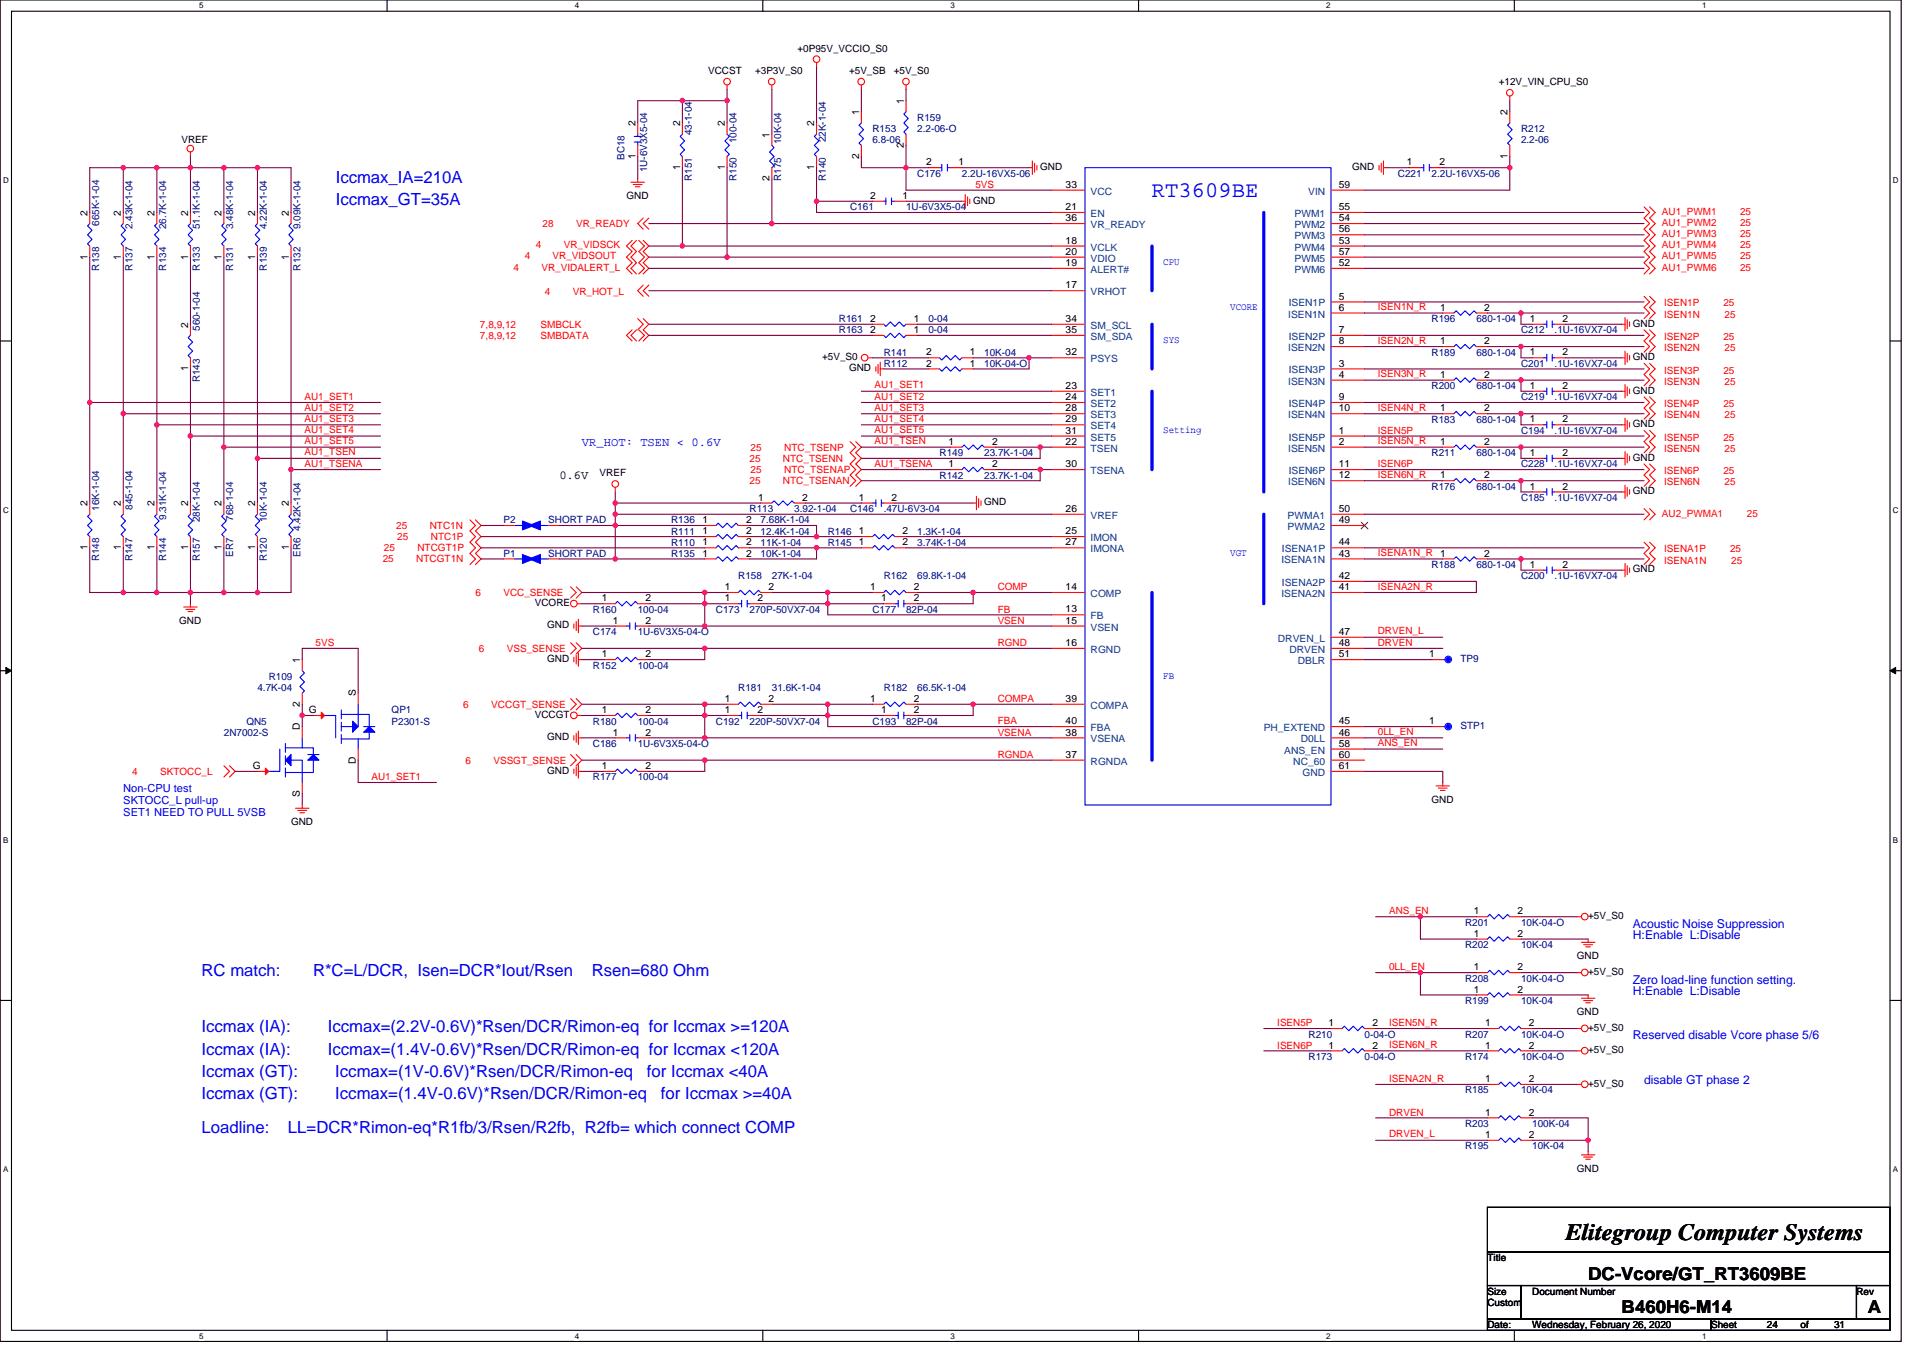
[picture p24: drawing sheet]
<svg xmlns="http://www.w3.org/2000/svg" width="297mm" height="210mm" viewBox="0 0 297 210" stroke-linecap="round" stroke-linejoin="round" font-family="sans-serif">
<defs><g id="words">
<text font-size="3.6" x="241.8" y="191.6">Elitegroup Computer Systems</text>
<text font-size="3.5" fill="#00f" x="177.9" y="30.4">RT3609BE</text>
<g font-size="2.8">
<text x="245.3" y="197.7">DC-Vcore/GT_RT3609BE</text>
<text x="250.5" y="202.9">B460H6-M14</text>
<text x="288.5" y="202.9">A</text>
</g>
<g font-size="2.6" fill="#00f">
<text x="51.9" y="28.2">Iccmax_IA=210A</text>
<text x="51.9" y="31.7">Iccmax_GT=35A</text>
<text x="31.1" y="150.9">RC match:</text>
<text x="48.4" y="150.9">R*C=L/DCR, Isen=DCR*Iout/Rsen</text>
<text x="91.4" y="150.9">Rsen=680 Ohm</text>
<text x="31.1" y="159.5">Iccmax (IA):</text>
<text x="50.7" y="159.5">Iccmax=(2.2V-0.6V)*Rsen/DCR/Rimon-eq for Iccmax &gt;=120A</text>
<text x="31.1" y="163">Iccmax (IA):</text>
<text x="31.1" y="166.4">Iccmax (GT):</text>
<text x="50.6" y="163">Iccmax=(1.4V-0.6V)*Rsen/DCR/Rimon-eq for Iccmax &lt;120A</text>
<text x="51.8" y="166.4">Iccmax=(1V-0.6V)*Rsen/DCR/Rimon-eq</text>
<text x="99.9" y="166.4">for Iccmax &lt;40A</text>
<text x="31.1" y="169.9">Iccmax (GT):</text>
<text x="51.8" y="169.9">Iccmax=(1.4V-0.6V)*Rsen/DCR/Rimon-eq</text>
<text x="102.1" y="169.9">for Iccmax &gt;=40A</text>
<text x="31.1" y="175">Loadline:</text>
<text x="44.5" y="175">LL=DCR*Rimon-eq*R1fb/3/Rsen/R2fb, R2fb= which connect COMP</text>
</g>
<g font-size="1.9" fill="#00f">
<text x="89.9" y="68.9">VR_HOT: TSEN &lt; 0.6V</text>
<text x="252.2" y="143.3">Acoustic Noise Suppression</text>
<text x="252.2" y="145.1">H:Enable L:Disable</text>
<text x="252.2" y="152">Zero load-line function setting.</text>
<text x="252.2" y="153.7">H:Enable L:Disable</text>
<text x="252.2" y="160.6">Reserved disable Vcore phase 5/6</text>
<text x="254" y="167.5">disable GT phase 2</text>
</g>
<text font-size="1.9" x="86.4" y="74.1">0.6V</text>
<g font-size="1.7" fill="#00f">
<text x="19" y="122.4">Non-CPU test</text>
<text x="19" y="124.2">SKTOCC_L pull-up</text>
<text x="19" y="126">SET1 NEED TO PULL 5VSB</text>
</g>
<g font-size="1.5">
<text x="109.4" y="11.4">VCCST</text>
<text x="116.6" y="11.4">+3P3V_S0</text>
<text x="123.2" y="8">+0P95V_VCCIO_S0</text>
<text x="131.1" y="11.4">+5V_SB</text>
<text x="138" y="11.4">+5V_S0</text>
<text x="132.7" y="17.8" transform="rotate(-90 132.7 17.8)">1</text>
<text x="139.6" y="16.1" transform="rotate(-90 139.6 16.1)">1</text>
<text x="231.5" y="13.1">+12V_VIN_CPU_S0</text>
<text x="232.9" y="17.8" transform="rotate(-90 232.9 17.8)">2</text>
<text x="28" y="22.1">VREF</text>
<text x="98.1" y="19.5" transform="rotate(-90 98.1 19.5)">2</text>
<text x="105" y="19.5" transform="rotate(-90 105 19.5)">2</text>
<text x="111.9" y="19.5" transform="rotate(-90 111.9 19.5)">2</text>
<text x="118.9" y="21.3" transform="rotate(-90 118.9 21.3)">1</text>
<text x="125.8" y="19.5" transform="rotate(-90 125.8 19.5)">2</text>
<text x="139.6" y="22.8" transform="rotate(-90 139.6 22.8)">2</text>
<text x="98.1" y="24.6" transform="rotate(-90 98.1 24.6)">1</text>
<text x="105" y="26.3" transform="rotate(-90 105 26.3)">1</text>
<text x="111.9" y="26.3" transform="rotate(-90 111.9 26.3)">1</text>
<text x="118.9" y="28" transform="rotate(-90 118.9 28)">2</text>
<text x="125.8" y="26.3" transform="rotate(-90 125.8 26.3)">1</text>
<text x="132.7" y="24.6" transform="rotate(-90 132.7 24.6)">2</text>
<text x="143" y="25.5">2</text>
<text x="148.1" y="25.5">1</text>
<text x="160.7" y="26.3">GND</text>
<text x="164.6" y="29">33</text>
<text x="206.8" y="29">59</text>
<text x="208.9" y="26.3">GND</text>
<text x="217.3" y="25.5">1</text>
<text x="222.3" y="25.5">2</text>
<text x="232.9" y="24.6" transform="rotate(-90 232.9 24.6)">1</text>
<text x="13.5" y="33.3" transform="rotate(-90 13.5 33.3)">2</text>
<text x="18.7" y="33.3" transform="rotate(-90 18.7 33.3)">2</text>
<text x="23.9" y="33.3" transform="rotate(-90 23.9 33.3)">2</text>
<text x="29.1" y="33.3" transform="rotate(-90 29.1 33.3)">2</text>
<text x="34.2" y="33.3" transform="rotate(-90 34.2 33.3)">2</text>
<text x="39.4" y="33.3" transform="rotate(-90 39.4 33.3)">2</text>
<text x="44.6" y="33.3" transform="rotate(-90 44.6 33.3)">2</text>
<text x="96.8" y="30.8">GND</text>
<text x="134.4" y="30.7">2</text>
<text x="139.4" y="30.7">1</text>
<text x="150.3" y="31.5">GND</text>
<text x="164.6" y="34.2">36</text>
<text x="164.6" y="32.5">21</text>
<text x="206.8" y="34.2">54</text>
<text x="206.8" y="35.9">56</text>
<text x="206.8" y="32.5">55</text>
<text x="13.5" y="40.1" transform="rotate(-90 13.5 40.1)">1</text>
<text x="18.7" y="40.1" transform="rotate(-90 18.7 40.1)">1</text>
<text x="23.9" y="40.1" transform="rotate(-90 23.9 40.1)">1</text>
<text x="29.1" y="40.1" transform="rotate(-90 29.1 40.1)">1</text>
<text x="34.2" y="40.1" transform="rotate(-90 34.2 40.1)">1</text>
<text x="39.4" y="40.1" transform="rotate(-90 39.4 40.1)">1</text>
<text x="44.6" y="40.1" transform="rotate(-90 44.6 40.1)">1</text>
<text x="164.6" y="37.7">18</text>
<text x="164.6" y="41.1">19</text>
<text x="164.6" y="39.4">20</text>
<text x="206.8" y="37.7">53</text>
<text x="206.8" y="39.4">57</text>
<text x="206.8" y="41.1">52</text>
<text x="164.6" y="44.6">17</text>
<text x="206.8" y="46.3">5</text>
<text x="29.1" y="50.6" transform="rotate(-90 29.1 50.6)">2</text>
<text x="134.4" y="51.5">2</text>
<text x="134.4" y="49.7">2</text>
<text x="141.2" y="51.5">1</text>
<text x="141.2" y="49.7">1</text>
<text x="164.6" y="51.5">35</text>
<text x="164.6" y="49.7">34</text>
<text x="206.8" y="51.5">7</text>
<text x="206.8" y="53.2">8</text>
<text x="206.8" y="48">6</text>
<text x="222.5" y="53.2">1</text>
<text x="222.5" y="48">1</text>
<text x="229.3" y="53.2">2</text>
<text x="229.3" y="48">2</text>
<text x="236.3" y="49.7">1</text>
<text x="241.3" y="49.7">2</text>
<text x="252.2" y="50.5">GND</text>
<text x="29.1" y="57.4" transform="rotate(-90 29.1 57.4)">1</text>
<text x="127" y="55.6">+5V_S0</text>
<text x="131.1" y="57.4">GND</text>
<text x="143" y="54.9">2</text>
<text x="143" y="56.6">2</text>
<text x="149.8" y="54.9">1</text>
<text x="149.8" y="56.6">1</text>
<text x="164.6" y="54.9">32</text>
<text x="206.8" y="56.6">3</text>
<text x="206.8" y="58.4">4</text>
<text x="222.5" y="58.4">1</text>
<text x="229.3" y="58.4">2</text>
<text x="236.3" y="54.9">1</text>
<text x="241.3" y="54.9">2</text>
<text x="252.2" y="55.6">GND</text>
<text x="164.6" y="61.8">24</text>
<text x="164.6" y="60.1">23</text>
<text x="164.6" y="65.3">29</text>
<text x="164.6" y="63.6">28</text>
<text x="206.8" y="61.8">9</text>
<text x="206.8" y="63.6">10</text>
<text x="222.5" y="63.6">1</text>
<text x="229.3" y="63.6">2</text>
<text x="236.3" y="65.3">1</text>
<text x="236.3" y="60.1">1</text>
<text x="241.3" y="65.3">2</text>
<text x="241.3" y="60.1">2</text>
<text x="252.2" y="60.8">GND</text>
<text x="252.2" y="66">GND</text>
<text x="146.5" y="68.7">1</text>
<text x="153.2" y="68.7">2</text>
<text x="164.6" y="67">31</text>
<text x="164.6" y="68.7">22</text>
<text x="206.8" y="67">1</text>
<text x="206.8" y="68.7">2</text>
<text x="222.5" y="68.7">1</text>
<text x="229.3" y="68.7">2</text>
<text x="236.3" y="70.5">1</text>
<text x="241.3" y="70.5">2</text>
<text x="252.2" y="71.2">GND</text>
<text x="92.6" y="73.6">VREF</text>
<text x="117.1" y="77.4">1</text>
<text x="123.9" y="77.4">2</text>
<text x="132.7" y="77.4">1</text>
<text x="137.7" y="77.4">2</text>
<text x="146.5" y="72.2">1</text>
<text x="153.2" y="72.2">2</text>
<text x="164.6" y="72.2">30</text>
<text x="206.8" y="72.2">11</text>
<text x="206.8" y="73.9">12</text>
<text x="222.5" y="73.9">1</text>
<text x="229.3" y="73.9">2</text>
<text x="236.3" y="75.6">1</text>
<text x="241.3" y="75.6">2</text>
<text x="252.2" y="76.4">GND</text>
<text x="13.5" y="78.3" transform="rotate(-90 13.5 78.3)">2</text>
<text x="18.7" y="78.3" transform="rotate(-90 18.7 78.3)">2</text>
<text x="23.9" y="78.3" transform="rotate(-90 23.9 78.3)">2</text>
<text x="29.1" y="78.3" transform="rotate(-90 29.1 78.3)">2</text>
<text x="34.2" y="78.3" transform="rotate(-90 34.2 78.3)">2</text>
<text x="39.4" y="78.3" transform="rotate(-90 39.4 78.3)">2</text>
<text x="44.6" y="78.3" transform="rotate(-90 44.6 78.3)">2</text>
<text x="108.5" y="82.5">1</text>
<text x="108.5" y="80.8">1</text>
<text x="115.2" y="82.5">2</text>
<text x="115.2" y="80.8">2</text>
<text x="132.7" y="82.5">1</text>
<text x="139.4" y="82.5">2</text>
<text x="152" y="78.1">GND</text>
<text x="164.6" y="82.5">25</text>
<text x="164.6" y="79.1">26</text>
<text x="206.8" y="80.8">49</text>
<text x="206.8" y="79.1">50</text>
<text x="13.5" y="85" transform="rotate(-90 13.5 85)">1</text>
<text x="18.7" y="85" transform="rotate(-90 18.7 85)">1</text>
<text x="23.9" y="85" transform="rotate(-90 23.9 85)">1</text>
<text x="29.1" y="85" transform="rotate(-90 29.1 85)">1</text>
<text x="34.2" y="85" transform="rotate(-90 34.2 85)">1</text>
<text x="39.4" y="85" transform="rotate(-90 39.4 85)">1</text>
<text x="44.6" y="85" transform="rotate(-90 44.6 85)">1</text>
<text x="108.5" y="86">1</text>
<text x="108.5" y="84.3">1</text>
<text x="115.2" y="86">2</text>
<text x="115.2" y="84.3">2</text>
<text x="132.7" y="84.3">1</text>
<text x="139.4" y="84.3">2</text>
<text x="164.6" y="84.3">27</text>
<text x="206.8" y="84.3">44</text>
<text x="206.8" y="89.5">42</text>
<text x="206.8" y="86">43</text>
<text x="222.5" y="86">1</text>
<text x="229.3" y="86">2</text>
<text x="236.3" y="87.7">1</text>
<text x="241.3" y="87.7">2</text>
<text x="252.2" y="88.5">GND</text>
<text x="82.6" y="93.6">VCORE</text>
<text x="92.9" y="92.9">1</text>
<text x="99.7" y="92.9">2</text>
<text x="111.9" y="91.2">1</text>
<text x="111.9" y="92.9">1</text>
<text x="117" y="92.9">2</text>
<text x="118.7" y="91.2">2</text>
<text x="134.4" y="91.2">1</text>
<text x="136.1" y="92.9">1</text>
<text x="141.2" y="92.9">2</text>
<text x="141.2" y="91.2">2</text>
<text x="164.6" y="91.2">14</text>
<text x="164.6" y="94.6">13</text>
<text x="206.8" y="91.2">41</text>
<text x="27.7" y="96.4">GND</text>
<text x="84.5" y="97.1">GND</text>
<text x="92.9" y="101.6">1</text>
<text x="94.7" y="96.4">1</text>
<text x="99.7" y="96.4">2</text>
<text x="99.7" y="101.6">2</text>
<text x="164.6" y="96.4">15</text>
<text x="164.6" y="99.8">16</text>
<text x="206.8" y="99.8">48</text>
<text x="206.8" y="101.6">51</text>
<text x="206.8" y="98.1">47</text>
<text x="220.8" y="101.6">1</text>
<text x="46.3" y="102.4" transform="rotate(-90 46.3 102.4)">1</text>
<text x="55" y="107.6" transform="rotate(-90 55 107.6)">S</text>
<text x="84.5" y="102.3">GND</text>
<text x="46.3" y="112.8" transform="rotate(-90 46.3 112.8)">D</text>
<text x="46.3" y="109.2" transform="rotate(-90 46.3 109.2)">2</text>
<text x="47.7" y="110.2">G</text>
<text x="82.6" y="110.9">VCCGT</text>
<text x="92.9" y="110.2">1</text>
<text x="94.7" y="113.6">1</text>
<text x="99.7" y="110.2">2</text>
<text x="99.7" y="113.6">2</text>
<text x="111.9" y="108.5">1</text>
<text x="111.9" y="110.2">1</text>
<text x="117" y="110.2">2</text>
<text x="118.7" y="108.5">2</text>
<text x="134.4" y="108.5">1</text>
<text x="136.1" y="110.2">1</text>
<text x="141.2" y="108.5">2</text>
<text x="141.2" y="110.2">2</text>
<text x="164.6" y="108.5">39</text>
<text x="164.6" y="111.9">40</text>
<text x="164.6" y="113.6">38</text>
<text x="206.8" y="111.9">45</text>
<text x="206.8" y="113.6">46</text>
<text x="220.8" y="111.9">1</text>
<text x="39.1" y="118.8">G</text>
<text x="55" y="118.1" transform="rotate(-90 55 118.1)">D</text>
<text x="84.5" y="114.4">GND</text>
<text x="84.5" y="119.5">GND</text>
<text x="92.9" y="118.8">1</text>
<text x="99.7" y="118.8">2</text>
<text x="164.6" y="117.1">37</text>
<text x="206.8" y="118.8">61</text>
<text x="206.8" y="117.1">60</text>
<text x="206.8" y="115.4">58</text>
<text x="46.3" y="123.2" transform="rotate(-90 46.3 123.2)">S</text>
<text x="221.1" y="124">GND</text>
<text x="45" y="127.5">GND</text>
<text x="227.7" y="141.3">1</text>
<text x="234.4" y="141.3">2</text>
<text x="245.3" y="142">+5V_S0</text>
<text x="227.7" y="144.7">1</text>
<text x="227.7" y="149.9">1</text>
<text x="234.4" y="144.7">2</text>
<text x="234.4" y="149.9">2</text>
<text x="243.6" y="148.2">GND</text>
<text x="227.7" y="153.4">1</text>
<text x="234.4" y="153.4">2</text>
<text x="245.3" y="150.6">+5V_S0</text>
<text x="205.2" y="158.6">1</text>
<text x="212" y="158.6">2</text>
<text x="229.4" y="158.6">1</text>
<text x="236.2" y="158.6">2</text>
<text x="243.6" y="156.8">GND</text>
<text x="245.3" y="159.3">+5V_S0</text>
<text x="205.2" y="162">1</text>
<text x="212" y="162">2</text>
<text x="229.4" y="162">1</text>
<text x="229.4" y="167.2">1</text>
<text x="236.2" y="162">2</text>
<text x="236.2" y="167.2">2</text>
<text x="245.3" y="162.7">+5V_S0</text>
<text x="245.3" y="167.9">+5V_S0</text>
<text x="229.4" y="172.4">1</text>
<text x="236.2" y="172.4">2</text>
<text x="229.4" y="175.8">1</text>
<text x="236.2" y="175.8">2</text>
<text x="243.6" y="181">GND</text>
<text x="229.8" y="194.9">Title</text>
<text x="229.8" y="200">Size</text>
<text x="229.8" y="201.8">Custom</text>
<text x="236.7" y="200">Document Number</text>
<text x="286.8" y="200">Rev</text>
<text x="229.8" y="205.2">Date:</text>
<text x="236.7" y="205.2">Wednesday, February 26, 2020</text>
<text x="264.3" y="205.2">Sheet</text>
<text x="272.9" y="205.2">24</text>
<text x="278.1" y="205.2">of</text>
<text x="283.3" y="205.2">31</text>
</g>
<g font-size="1.5" fill="#000080">
<text x="106.8" y="20.9" transform="rotate(-90 106.8 20.9)">43-1-04</text>
<text x="113.7" y="22.1" transform="rotate(-90 113.7 22.1)">100-04</text>
<text x="120.7" y="22.3" transform="rotate(-90 120.7 22.3)">10K-04</text>
<text x="127.6" y="21.9" transform="rotate(-90 127.6 21.9)">22K-1-04</text>
<text x="134.8" y="20.4">R153</text>
<text x="134.8" y="22.1">6.8-06</text>
<text x="141.7" y="18.7">R159</text>
<text x="141.7" y="20.4">2.2-06-O</text>
<text x="234.9" y="20.4">R212</text>
<text x="234.9" y="22.1">2.2-06</text>
<text x="96.5" y="24.7" transform="rotate(-90 96.5 24.7)">BC18</text>
<text x="99.9" y="26.6" transform="rotate(-90 99.9 26.6)">1U-6V3X5-04</text>
<text x="106.8" y="28" transform="rotate(-90 106.8 28)">R151</text>
<text x="113.7" y="28" transform="rotate(-90 113.7 28)">R150</text>
<text x="120.7" y="28" transform="rotate(-90 120.7 28)">R175</text>
<text x="127.6" y="28" transform="rotate(-90 127.6 28)">R140</text>
<text x="141.7" y="27.3">C176</text>
<text x="148.6" y="27.3">2.2U-16VX5-06</text>
<text x="215.9" y="27.3">C221</text>
<text x="221.1" y="27.3">2.2U-16VX5-06</text>
<text x="15.3" y="34.9" transform="rotate(-90 15.3 34.9)">665K-1-04</text>
<text x="20.5" y="35.4" transform="rotate(-90 20.5 35.4)">2.43K-1-04</text>
<text x="25.7" y="35.4" transform="rotate(-90 25.7 35.4)">26.7K-1-04</text>
<text x="30.9" y="35.4" transform="rotate(-90 30.9 35.4)">51.1K-1-04</text>
<text x="36" y="35.4" transform="rotate(-90 36 35.4)">3.48K-1-04</text>
<text x="41.2" y="35.4" transform="rotate(-90 41.2 35.4)">4.22K-1-04</text>
<text x="46.4" y="35.4" transform="rotate(-90 46.4 35.4)">9.09K-1-04</text>
<text x="131.3" y="32.5">C161</text>
<text x="139.9" y="32.5">1U-6V3X5-04</text>
<text x="15.3" y="41.8" transform="rotate(-90 15.3 41.8)">R138</text>
<text x="20.5" y="41.8" transform="rotate(-90 20.5 41.8)">R137</text>
<text x="25.7" y="41.8" transform="rotate(-90 25.7 41.8)">R134</text>
<text x="30.9" y="41.8" transform="rotate(-90 30.9 41.8)">R133</text>
<text x="36" y="41.8" transform="rotate(-90 36 41.8)">R131</text>
<text x="41.2" y="41.8" transform="rotate(-90 41.2 41.8)">R139</text>
<text x="46.4" y="41.8" transform="rotate(-90 46.4 41.8)">R132</text>
<text x="30.9" y="51.1" transform="rotate(-90 30.9 51.1)">560-1-04</text>
<text x="129.6" y="51.5">R163</text>
<text x="129.6" y="49.8">R161</text>
<text x="143.4" y="51.5">0-04</text>
<text x="143.4" y="49.8">0-04</text>
<text x="221.1" y="49.8">R196</text>
<text x="228" y="49.8">680-1-04</text>
<text x="234.9" y="51.5">C212</text>
<text x="240.1" y="51.5">.1U-16VX7-04</text>
<text x="30.9" y="59.1" transform="rotate(-90 30.9 59.1)">R143</text>
<text x="136.5" y="54.9">R141</text>
<text x="136.5" y="56.7">R112</text>
<text x="152" y="54.9">10K-04</text>
<text x="152" y="56.7">10K-04-O</text>
<text x="221.1" y="54.9">R189</text>
<text x="228" y="54.9">680-1-04</text>
<text x="234.9" y="56.7">C201</text>
<text x="240.1" y="56.7">.1U-16VX7-04</text>
<text x="221.1" y="65.3">R183</text>
<text x="221.1" y="60.1">R200</text>
<text x="228" y="65.3">680-1-04</text>
<text x="228" y="60.1">680-1-04</text>
<text x="234.9" y="61.8">C219</text>
<text x="240.1" y="61.8">.1U-16VX7-04</text>
<text x="145.1" y="70.5">R149</text>
<text x="152" y="70.5">23.7K-1-04</text>
<text x="221.1" y="70.5">R211</text>
<text x="228" y="70.5">680-1-04</text>
<text x="234.9" y="67">C194</text>
<text x="240.1" y="67">.1U-16VX7-04</text>
<text x="145.1" y="74">R142</text>
<text x="152" y="74">23.7K-1-04</text>
<text x="221.1" y="75.7">R176</text>
<text x="228" y="75.7">680-1-04</text>
<text x="234.9" y="77.4">C185</text>
<text x="234.9" y="72.2">C228</text>
<text x="240.1" y="77.4">.1U-16VX7-04</text>
<text x="240.1" y="72.2">.1U-16VX7-04</text>
<text x="15.3" y="79" transform="rotate(-90 15.3 79)">16K-1-04</text>
<text x="20.5" y="78.8" transform="rotate(-90 20.5 78.8)">845-1-04</text>
<text x="25.7" y="80.3" transform="rotate(-90 25.7 80.3)">9.31K-1-04</text>
<text x="30.9" y="80.7" transform="rotate(-90 30.9 80.7)">28K-1-04</text>
<text x="36" y="80.5" transform="rotate(-90 36 80.5)">768-1-04</text>
<text x="41.2" y="80.7" transform="rotate(-90 41.2 80.7)">10K-1-04</text>
<text x="77.8" y="80.9">P2</text>
<text x="84.7" y="80.9">SHORT PAD</text>
<text x="103.7" y="82.6">R111</text>
<text x="103.7" y="80.9">R136</text>
<text x="115.8" y="79.1">R113</text>
<text x="117.5" y="82.6">12.4K-1-04</text>
<text x="117.5" y="80.9">7.68K-1-04</text>
<text x="122.7" y="79.1">3.92-1-04</text>
<text x="127.9" y="82.6">R146</text>
<text x="131.3" y="79.1">C146</text>
<text x="136.5" y="79.1">.47U-6V3-04</text>
<text x="141.7" y="82.6">1.3K-1-04</text>
<text x="15.3" y="86.7" transform="rotate(-90 15.3 86.7)">R148</text>
<text x="20.5" y="86.7" transform="rotate(-90 20.5 86.7)">R147</text>
<text x="25.7" y="86.7" transform="rotate(-90 25.7 86.7)">R144</text>
<text x="30.9" y="86.7" transform="rotate(-90 30.9 86.7)">R157</text>
<text x="36" y="86" transform="rotate(-90 36 86)">ER7</text>
<text x="41.2" y="86.7" transform="rotate(-90 41.2 86.7)">R120</text>
<text x="46.4" y="86" transform="rotate(-90 46.4 86)">ER6 4.42K-1-04</text>
<text x="77.8" y="86">P1</text>
<text x="84.7" y="86">SHORT PAD</text>
<text x="103.7" y="86">R135</text>
<text x="103.7" y="84.3">R110</text>
<text x="114" y="89.5">R158</text>
<text x="117.5" y="86">10K-1-04</text>
<text x="117.5" y="84.3">11K-1-04</text>
<text x="119.2" y="89.5">27K-1-04</text>
<text x="127.9" y="84.3">R145</text>
<text x="136.5" y="89.5">R162</text>
<text x="141.7" y="84.3">3.74K-1-04</text>
<text x="141.7" y="89.5">69.8K-1-04</text>
<text x="221.1" y="87.8">R188</text>
<text x="228" y="87.8">680-1-04</text>
<text x="234.9" y="89.5">C200</text>
<text x="240.1" y="89.5">.1U-16VX7-04</text>
<text x="91.6" y="94.7">R160</text>
<text x="98.5" y="94.7">100-04</text>
<text x="110.6" y="94.7">C173</text>
<text x="115.8" y="94.7">270P-50VX7-04</text>
<text x="134.8" y="94.7">C177</text>
<text x="139.9" y="94.7">82P-04</text>
<text x="91.6" y="98.1">C174</text>
<text x="98.5" y="98.1">1U-6V3X5-04-O</text>
<text x="39.8" y="106.8">4.7K-04</text>
<text x="41.5" y="105">R109</text>
<text x="91.6" y="103.3">R152</text>
<text x="98.5" y="103.3">100-04</text>
<text x="114" y="106.8">R181</text>
<text x="119.2" y="106.8">31.6K-1-04</text>
<text x="136.5" y="106.8">R182</text>
<text x="141.7" y="106.8">66.5K-1-04</text>
<text x="225.6" y="102.3">TP9</text>
<text x="34.6" y="113.7">2N7002-S</text>
<text x="38.1" y="112">QN5</text>
<text x="60.5" y="110.2">QP1</text>
<text x="60.5" y="112">P2301-S</text>
<text x="91.6" y="112">R180</text>
<text x="98.5" y="112">100-04</text>
<text x="110.6" y="112">C192</text>
<text x="115.8" y="112">220P-50VX7-04</text>
<text x="134.8" y="112">C193</text>
<text x="139.9" y="112">82P-04</text>
<text x="225.6" y="112.6">STP1</text>
<text x="91.6" y="115.4">C186</text>
<text x="98.5" y="115.4">1U-6V3X5-04-O</text>
<text x="91.6" y="120.6">R177</text>
<text x="98.5" y="120.6">100-04</text>
<text x="226.3" y="143">R201</text>
<text x="234.9" y="143">10K-04-O</text>
<text x="226.3" y="146.5">R202</text>
<text x="234.9" y="146.5">10K-04</text>
<text x="226.3" y="151.7">R208</text>
<text x="226.3" y="155.1">R199</text>
<text x="234.9" y="151.7">10K-04-O</text>
<text x="234.9" y="155.1">10K-04</text>
<text x="202.1" y="160.3">R210</text>
<text x="210.8" y="160.3">0-04-O</text>
<text x="226.3" y="160.3">R207</text>
<text x="234.9" y="160.3">10K-04-O</text>
<text x="202.1" y="163.8">R173</text>
<text x="210.8" y="163.8">0-04-O</text>
<text x="226.3" y="163.8">R174</text>
<text x="234.9" y="163.8">10K-04-O</text>
<text x="226.3" y="169">R185</text>
<text x="234.9" y="169">10K-04</text>
<text x="226.3" y="177.6">R195</text>
<text x="226.3" y="174.1">R203</text>
<text x="236.7" y="177.6">10K-04</text>
<text x="236.7" y="174.1">100K-04</text>
</g>
<g font-size="1.5" fill="#f00">
<text x="150.7" y="29">5VS</text>
<text x="83.8" y="35.1">28</text>
<text x="89" y="35.1">VR_READY</text>
<text x="256.7" y="33.2">AU1_PWM1</text>
<text x="256.7" y="34.9">AU1_PWM2</text>
<text x="268.8" y="33.2">25</text>
<text x="268.8" y="34.9">25</text>
<text x="79.3" y="41.8">4</text>
<text x="81" y="40.1">4</text>
<text x="82.8" y="38.4">4</text>
<text x="83.6" y="41.8">VR_VIDALERT_L</text>
<text x="85.4" y="40.1">VR_VIDSOUT</text>
<text x="87.1" y="38.4">VR_VIDSCK</text>
<text x="256.7" y="38.4">AU1_PWM4</text>
<text x="256.7" y="36.6">AU1_PWM3</text>
<text x="256.7" y="40.1">AU1_PWM5</text>
<text x="256.7" y="41.8">AU1_PWM6</text>
<text x="268.8" y="38.4">25</text>
<text x="268.8" y="36.6">25</text>
<text x="268.8" y="40.1">25</text>
<text x="268.8" y="41.8">25</text>
<text x="84.2" y="45.6">4</text>
<text x="88.5" y="45.6">VR_HOT_L</text>
<text x="212.8" y="47.9">ISEN1N_R</text>
<text x="257" y="47.3">ISEN1P</text>
<text x="266.2" y="47.3">25</text>
<text x="74.1" y="52.4">7,8,9,12</text>
<text x="74.1" y="50.6">7,8,9,12</text>
<text x="83.5" y="52.4">SMBDATA</text>
<text x="83.5" y="50.6">SMBCLK</text>
<text x="212.8" y="53.1">ISEN2N_R</text>
<text x="257" y="49.1">ISEN1N</text>
<text x="257" y="52.5">ISEN2P</text>
<text x="266.2" y="52.5">25</text>
<text x="266.4" y="49.1">25</text>
<text x="212.8" y="58.3">ISEN3N_R</text>
<text x="257" y="54.3">ISEN2N</text>
<text x="257" y="57.7">ISEN3P</text>
<text x="257" y="59.4">ISEN3N</text>
<text x="266.2" y="57.7">25</text>
<text x="266.4" y="54.3">25</text>
<text x="266.4" y="59.4">25</text>
<text x="47" y="61.7">AU1_SET1</text>
<text x="47" y="63.5">AU1_SET2</text>
<text x="47" y="65.2">AU1_SET3</text>
<text x="135.1" y="61.7">AU1_SET2</text>
<text x="135.1" y="63.5">AU1_SET3</text>
<text x="135.1" y="65.2">AU1_SET4</text>
<text x="135.1" y="60">AU1_SET1</text>
<text x="212.8" y="63.5">ISEN4N_R</text>
<text x="257" y="62.9">ISEN4P</text>
<text x="257" y="64.6">ISEN4N</text>
<text x="266.2" y="62.9">25</text>
<text x="266.4" y="64.6">25</text>
<text x="47" y="66.9">AU1_SET4</text>
<text x="47" y="68.6">AU1_SET5</text>
<text x="47" y="70.4">AU1_TSEN</text>
<text x="115.8" y="71.4">25</text>
<text x="115.9" y="69.6">25</text>
<text x="120.9" y="71.4">NTC_TSENN</text>
<text x="121.1" y="69.6">NTC_TSENP</text>
<text x="135.1" y="66.9">AU1_SET5</text>
<text x="135.1" y="68.6">AU1_TSEN</text>
<text x="212.8" y="67">ISEN5P</text>
<text x="212.8" y="68.6">ISEN5N_R</text>
<text x="257" y="68.1">ISEN5P</text>
<text x="257" y="69.8">ISEN5N</text>
<text x="266.2" y="68.1">25</text>
<text x="266.4" y="69.8">25</text>
<text x="47" y="72.1">AU1_TSENA</text>
<text x="115.8" y="74.8">25</text>
<text x="115.9" y="73.1">25</text>
<text x="120.9" y="74.8">NTC_TSENAN</text>
<text x="121.1" y="73.1">NTC_TSENAP</text>
<text x="135.1" y="72.1">AU1_TSENA</text>
<text x="212.8" y="72.2">ISEN6P</text>
<text x="212.8" y="73.8">ISEN6N_R</text>
<text x="257" y="73.3">ISEN6P</text>
<text x="257" y="75">ISEN6N</text>
<text x="266.2" y="73.3">25</text>
<text x="266.4" y="75">25</text>
<text x="61.2" y="81.7">25</text>
<text x="61.4" y="83.4">25</text>
<text x="66.4" y="81.7">NTC1N</text>
<text x="66.5" y="83.4">NTC1P</text>
<text x="256.7" y="79.8">AU2_PWMA1</text>
<text x="269.8" y="79.8">25</text>
<text x="59.1" y="86.9">25</text>
<text x="59.3" y="85.2">25</text>
<text x="64.3" y="86.9">NTCGT1N</text>
<text x="64.5" y="85.2">NTCGT1P</text>
<text x="212.8" y="85.9">ISENA1N_R</text>
<text x="257" y="85.3">ISENA1P</text>
<text x="257" y="87.1">ISENA1N</text>
<text x="267.2" y="85.3">25</text>
<text x="267.4" y="87.1">25</text>
<text x="73.4" y="92.1">6</text>
<text x="77.8" y="92.1">VCC_SENSE</text>
<text x="154.1" y="94.7">FB</text>
<text x="154.1" y="91.2">COMP</text>
<text x="212.8" y="91.1">ISENA2N_R</text>
<text x="48.7" y="99.8">5VS</text>
<text x="74" y="100.7">6</text>
<text x="78.3" y="100.7">VSS_SENSE</text>
<text x="154.1" y="96.4">VSEN</text>
<text x="154.1" y="99.8">RGND</text>
<text x="212.8" y="99.8">DRVEN</text>
<text x="212.8" y="98">DRVEN_L</text>
<text x="71.6" y="109.3">6</text>
<text x="75.9" y="109.3">VCCGT_SENSE</text>
<text x="154.1" y="111.9">FBA</text>
<text x="154.1" y="108.5">COMPA</text>
<text x="154.1" y="113.7">VSENA</text>
<text x="212.8" y="113.6">0LL_EN</text>
<text x="20.4" y="119.7">4</text>
<text x="24.7" y="119.7">SKTOCC_L</text>
<text x="71.9" y="118">6</text>
<text x="76.2" y="118">VSSGT_SENSE</text>
<text x="154.1" y="117.1">RGNDA</text>
<text x="212.8" y="115.3">ANS_EN</text>
<text x="57.4" y="120.5">AU1_SET1</text>
<text x="214.6" y="141.2">ANS_EN</text>
<text x="214.6" y="149.8">0LL_EN</text>
<text x="197.3" y="158.6">ISEN5P</text>
<text x="214.6" y="161.9">ISEN6N_R</text>
<text x="214.6" y="158.5">ISEN5N_R</text>
<text x="197.3" y="162">ISEN6P</text>
<text x="214.6" y="167.1">ISENA2N_R</text>
<text x="214.6" y="172.4">DRVEN</text>
<text x="214.6" y="175.7">DRVEN_L</text>
</g>
<g font-size="1.5" fill="#004080">
<text x="168.5" y="35.2">VR_READY</text>
<text x="168.5" y="33.5">EN</text>
<text x="168.5" y="30.1">VCC</text>
<text x="200" y="35.2">PWM2</text>
<text x="200" y="33.5">PWM1</text>
<text x="202.1" y="30.1">VIN</text>
<text x="168.5" y="38.7">VCLK</text>
<text x="168.5" y="40.4">VDIO</text>
<text x="200" y="38.7">PWM4</text>
<text x="200" y="40.4">PWM5</text>
<text x="200" y="37">PWM3</text>
<text x="168.5" y="42.2">ALERT#</text>
<text x="168.5" y="45.6">VRHOT</text>
<text x="199.1" y="47.3">ISEN1P</text>
<text x="200" y="42.2">PWM6</text>
<text x="168.5" y="52.5">SM_SDA</text>
<text x="168.5" y="50.8">SM_SCL</text>
<text x="199" y="49.1">ISEN1N</text>
<text x="199.1" y="52.5">ISEN2P</text>
<text x="168.5" y="56">PSYS</text>
<text x="199" y="59.4">ISEN3N</text>
<text x="199" y="54.3">ISEN2N</text>
<text x="199.1" y="57.7">ISEN3P</text>
<text x="168.5" y="62.9">SET2</text>
<text x="168.5" y="61.2">SET1</text>
<text x="168.5" y="64.6">SET3</text>
<text x="199" y="64.6">ISEN4N</text>
<text x="199.1" y="62.9">ISEN4P</text>
<text x="168.5" y="68.1">SET5</text>
<text x="168.5" y="66.3">SET4</text>
<text x="168.5" y="69.8">TSEN</text>
<text x="199" y="69.8">ISEN5N</text>
<text x="199.1" y="68.1">ISEN5P</text>
<text x="168.5" y="73.3">TSENA</text>
<text x="199" y="75">ISEN6N</text>
<text x="199.1" y="73.3">ISEN6P</text>
<text x="168.5" y="83.6">IMON</text>
<text x="168.5" y="80.2">VREF</text>
<text x="198.9" y="81.9">PWMA2</text>
<text x="198.9" y="80.2">PWMA1</text>
<text x="168.5" y="85.3">IMONA</text>
<text x="197.9" y="87.1">ISENA1N</text>
<text x="198" y="85.3">ISENA1P</text>
<text x="168.5" y="92.2">COMP</text>
<text x="168.5" y="95.7">FB</text>
<text x="197.9" y="92.2">ISENA2N</text>
<text x="198" y="90.5">ISENA2P</text>
<text x="168.5" y="97.4">VSEN</text>
<text x="168.5" y="100.9">RGND</text>
<text x="197.4" y="99.2">DRVEN_L</text>
<text x="199.2" y="100.9">DRVEN</text>
<text x="200.5" y="102.6">DBLR</text>
<text x="168.5" y="109.5">COMPA</text>
<text x="168.5" y="113">FBA</text>
<text x="195.2" y="113">PH_EXTEND</text>
<text x="168.5" y="118.2">RGNDA</text>
<text x="168.5" y="114.7">VSENA</text>
<text x="198.4" y="116.4">ANS_EN</text>
<text x="199.8" y="118.2">NC_60</text>
<text x="200.9" y="114.7">D0LL</text>
<text x="201.2" y="119.9">GND</text>
</g>
<g font-size="1.5" fill="#00f">
<text x="179.7" y="41">CPU</text>
<text x="190" y="47.9">VCORE</text>
<text x="179.7" y="53">SYS</text>
<text x="179.7" y="66.9">Setting</text>
<text x="190" y="85.9">VGT</text>
<text x="179.7" y="104.9">FB</text>
</g>
<g font-size="1.2">
<text x="30.8" y="1.3">5</text>
<text x="88.8" y="1.3">4</text>
<text x="146.8" y="1.3">3</text>
<text x="204.9" y="1.3">2</text>
<text x="262.9" y="1.3">1</text>
<text x=".5" y="28.3">D</text>
<text x="292.4" y="28.3">D</text>
<text x=".5" y="79.2">C</text>
<text x="292.4" y="79.2">C</text>
<text x=".5" y="130.2">B</text>
<text x="292.4" y="130.2">B</text>
<text x=".5" y="181.1">A</text>
<text x="292.4" y="181.1">A</text>
<text x="30.8" y="206.8">5</text>
<text x="88.8" y="206.8">4</text>
<text x="146.8" y="206.8">3</text>
<text x="204.9" y="206.8">2</text>
<text x="262.9" y="206.8">1</text>
</g>
</g></defs>
<path d="M0 0h293.7v207.3h-293.7zM1.8 1.7h290.1v203.8h-290.1z" fill="none" stroke="#000" stroke-width=".17"/>
<g fill="#fff">
<path d="M30.8 .2h.6v1.4h-.6z"/>
<path d="M30.8 205.7h.6v1.4h-.6z"/>
</g>
<path d="M59.8 0v1.7M59.8 205.5v1.8" fill="none" stroke="#000" stroke-width=".17"/>
<g fill="#fff">
<path d="M88.8 .2h.6v1.4h-.6z"/>
<path d="M88.8 205.7h.6v1.4h-.6z"/>
</g>
<path d="M117.8 0v1.7M117.8 205.5v1.8" fill="none" stroke="#000" stroke-width=".17"/>
<g fill="#fff">
<path d="M146.8 .2h.7v1.4h-.7z"/>
<path d="M146.8 205.7h.7v1.4h-.7z"/>
</g>
<path d="M175.9 0v1.7M175.9 205.5v1.8" fill="none" stroke="#000" stroke-width=".17"/>
<g fill="#fff">
<path d="M204.9 .2h.6v1.4h-.6z"/>
<path d="M204.9 205.7h.6v1.4h-.6z"/>
</g>
<path d="M233.9 0v1.7M233.9 205.5v1.8" fill="none" stroke="#000" stroke-width=".17"/>
<g fill="#fff">
<path d="M262.9 .2h.7v1.4h-.7z"/>
<path d="M262.9 205.7h.7v1.4h-.7z"/>
<path d="M.5 27.2h.8v1.4h-.8z"/>
<path d="M292.4 27.2h.8v1.4h-.8z"/>
<path d="M.5 78.1h.8v1.4h-.8z"/>
<path d="M292.4 78.1h.8v1.4h-.8z"/>
</g>
<path d="M0 52.7h1.8M291.9 52.7h1.8" fill="none" stroke="#000" stroke-width=".17"/>
<g fill="#fff">
<path d="M.5 129.1h.8v1.4h-.8z"/>
<path d="M292.4 129.1h.8v1.4h-.8z"/>
</g>
<path d="M0 103.6h1.8M291.9 103.6h1.8" fill="none" stroke="#000" stroke-width=".17"/>
<path d="M.9 103.1l.9 .5-.9 .5zM291.9 103.6l.9-.5v1z" fill="#000" stroke="#000" stroke-width=".15"/>
<g fill="#fff">
<path d="M.5 180h.8v1.4h-.8z"/>
<path d="M292.4 180h.8v1.4h-.8z"/>
</g>
<path d="M0 154.6h1.8M291.9 154.6h1.8M229.8 198.6h5.1v5.2h-5.1zM229.8 186.5h62.1v7h-62.1zM229.8 193.5h62.1v5.1h-62.1zM234.9 198.6h51.9v5.2h-51.9zM286.8 198.6h5.1v5.2h-5.1zM229.8 203.8h34.5v1.7h-34.5zM264.3 203.8h27.6v1.7h-27.6z" fill="none" stroke="#000" stroke-width=".17"/>
<g fill="none" stroke="#f00" stroke-width=".17">
<path d="M98.5 19v1.7M105.4 19v1.7M112.3 13.1v.7M112.3 19v1.7M119.2 13.1v.7M126.1 9.7v.7M126.1 19v1.7M133.1 13.1v.7M133.1 17.3v1.7M140 13.1v.7M140 15.6v1.7M233.2 14.9v.7"/>
<path d="M233.2 17.3v1.7M13.9 38v1.7M13.9 32.8v1.7M19 38v1.7M19 32.8v1.7M24.2 38v1.7M24.2 32.8v1.7M29.4 23.5v.7M29.4 38v1.7M29.4 32.8v1.7M34.6 38v1.7M34.6 32.8v1.7"/>
<path d="M39.8 38v1.7M39.8 32.8v1.7M45 38v1.7M45 32.8v1.7M97.5 28.2h2M97.6 37.1l-.8 .9 .8 .9-.8 .8 .8 .9-.8 .9 .8 .8M97.8 28.5h1.4M98.1 28.9h.7M98.3 37.1l-.8 .9 .8 .9-.8 .8 .8 .9-.8 .9 .8 .8M98.5 27.6v.6M98.5 22.5v1.7M98.7 37.1l.8 .9-.8 .9 .8 .8-.8 .9 .8 .9-.8 .8"/>
<path d="M99.4 33.7l-.9 .8 .9 .9M99.4 37.1l.8 .9-.8 .9 .8 .8-.8 .9 .8 .9-.8 .8M100.2 33.7l-.8 .8 .8 .9M105.4 24.2v1.7M112.3 24.2v1.7M119.2 20.7v1.8M119.2 25.9v1.7M126.1 24.2v1.7M133.1 22.5v1.7M134.8 31.1h1.7M138.2 31.1h1.8M140 20.7v1.8"/>
<path d="M143.4 25.9h1.7M146.9 25.9h1.7M148.6 31.1h.5M149.1 30.1v2M149.5 30.4v1.4M149.8 30.8v.7M159 25.9h.5M159.5 24.9v2M159.8 25.2v1.4M160.2 25.6v.7M162.4 38h5.2M162.4 34.5h5.2"/>
<path d="M162.4 32.8h5.2M162.4 29.4h5.2M162.4 39.7h5.2M205.6 38h5.2M205.6 39.7h5.2M205.6 34.5h5.2M205.6 36.3h5.2M205.6 29.4h5.2M205.6 32.8h5.2M213 25.6v.7M213.4 25.2v1.4M213.7 25.9h.5"/>
<path d="M213.7 24.9v2M217.7 25.9h1.7M221.1 25.9h1.8M233.2 22.5v1.7M254 32l.8 .8-.8 .9 .8 .8-.8 .9 .8 .9-.8 .8 .8 .9-.8 .9 .8 .8-.8 .9 .8 .9-.8 .8M254.8 32l.9 .8-.9 .9 .9 .8-.9 .9 .9 .9-.9 .8 .9 .9-.9 .9 .9 .8-.9 .9 .9 .9-.9 .8M29.4 55.3v1.7M29.4 50.1v1.7M97.6 51l-.8 .8 .8 .9M98.3 51l-.8 .8 .8 .9M98.5 49.2l.9 .9-.9 .9M98.7 51l.8 .8-.8 .9"/>
<path d="M99.4 44l-.9 .9 .9 .9M99.4 49.2l.8 .9-.8 .9 .8 .8-.8 .9M100.2 44l-.8 .9 .8 .9M134.1 55.3h.7M134.8 51.8h1.7M134.8 50.1h1.7M135.3 56.7v.7M135.6 56.3v1.4M136 57h.5M136 56v2M140 51.8h1.7M140 50.1h1.7"/>
<path d="M143.4 55.3h1.7M143.4 57h1.7M148.6 55.3h1.7M148.6 57h1.7M162.4 41.5h5.2M162.4 51.8h5.2M162.4 55.3h5.2M162.4 50.1h5.2M162.4 44.9h5.2M205.6 58.7h5.2M205.6 53.6h5.2M205.6 57h5.2"/>
<path d="M205.6 48.4h5.2M205.6 51.8h5.2M205.6 46.7h5.2M205.6 41.5h5.2M222.9 53.6h1.7M222.9 58.7h1.7M222.9 48.4h1.7M228 53.6h1.8M228 58.7h1.8M228 48.4h1.8M236.7 50.1h1.7M236.7 55.3h1.7"/>
<path d="M240.1 50.1h1.7M240.1 55.3h1.7M250.5 50.1h.5M250.5 55.3h.5M251 49.1v2M251 54.3v2M251 59.4v2.1M251.4 49.4v1.4M251.4 54.6v1.4M251.4 59.8v1.4M251.7 49.7v.7M251.7 54.9v.7"/>
<path d="M254 45.8l.8 .9-.8 .8 .8 .9-.8 .8M254 51l.8 .8-.8 .9 .8 .9-.8 .8M254 56.1l.8 .9-.8 .9 .8 .8-.8 .9M254.8 45.8l.9 .9-.9 .8 .9 .9-.9 .8M254.8 51l.9 .8-.9 .9 .9 .9-.9 .8M254.8 56.1l.9 .9-.9 .9 .9 .8-.9 .9M13.9 77.7v1.8M19 77.7v1.8M24.2 77.7v1.8M29.4 77.7v1.8M34.6 77.7v1.8M39.8 77.7v1.8"/>
<path d="M45 77.7v1.8M95 75.3v.7M117.5 77.7h1.7M122.7 77.7h1.7M131.3 68.2l.9 .9-.9 .9 .9 .8-.9 .9 .9 .9-.9 .8 .9 .9-.9 .8M132.2 68.2l.9 .9-.9 .9 .9 .8-.9 .9 .9 .9-.9 .8 .9 .9-.9 .8M133.1 77.7h1.7M136.5 77.7h1.7M146.9 72.6h1.7M146.9 69.1h1.7M150.3 77.7h.5M150.8 76.7v2.1"/>
<path d="M151.2 77v1.4M151.5 77.4v.7M152 72.6h1.8M152 69.1h1.8M162.4 62.2h5.2M162.4 67.4h5.2M162.4 60.5h5.2M162.4 65.6h5.2M162.4 69.1h5.2M162.4 63.9h5.2M162.4 72.6h5.2M162.4 79.5h5.2"/>
<path d="M205.6 69.1h5.2M205.6 67.4h5.2M205.6 79.5h5.2M205.6 63.9h5.2M205.6 62.2h5.2M205.6 72.6h5.2M205.6 74.3h5.2M222.9 63.9h1.7M222.9 74.3h1.7M222.9 69.1h1.7M228 63.9h1.8M228 74.3h1.8"/>
<path d="M228 69.1h1.8M236.7 76h1.7M236.7 70.8h1.7M236.7 65.6h1.7M236.7 60.5h1.7M240.1 76h1.7M240.1 70.8h1.7M240.1 65.6h1.7M240.1 60.5h1.7M250.5 60.5h.5M250.5 65.6h.5M250.5 70.8h.5"/>
<path d="M250.5 76h.5M251 64.6v2.1M251 69.8v2.1M251 75v2M251.4 65v1.3M251.4 70.1v1.4M251.4 75.3v1.4M251.7 60.1v.7M251.7 65.3v.7M251.7 70.5v.7M251.7 75.6v.7M254 61.3l.8 .9-.8 .9 .8 .8-.8 .9"/>
<path d="M254 78.6l.8 .9-.8 .8M254 66.5l.8 .9-.8 .8 .8 .9-.8 .9M254 71.7l.8 .9-.8 .8 .8 .9-.8 .8M254.8 61.3l.9 .9-.9 .9 .9 .8-.9 .9M254.8 78.6l.9 .9-.9 .8M254.8 66.5l.9 .9-.9 .8 .9 .9-.9 .9M254.8 71.7l.9 .9-.9 .8 .9 .9-.9 .8M13.9 82.9v1.7M19 82.9v1.7M24.2 82.9v1.7M28.4 93.8h2.1M28.7 94.1h1.4"/>
<path d="M29.1 94.5h.7M29.4 93.3v.5M29.4 82.9v1.7M34.6 82.9v1.7M39.8 82.9v1.7M45 82.9v1.7M72.6 80.3l.8 .9-.8 .8 .8 .9-.8 .9 .8 .8-.8 .9 .8 .9-.8 .8M73.4 80.3l.9 .9-.9 .8 .9 .9-.9 .9 .9 .8-.9 .9 .9 .9-.9 .8M77.8 81.2h1.7M77.8 86.4h1.7M84.7 81.2h1.7M84.7 86.4h1.7"/>
<path d="M88.1 99.3l.9 .9-.9 .8M88.1 90.7l.9 .8-.9 .9M88.6 96.4v.7M89 96v1.4M89 99.3l.9 .9-.9 .8M89 90.7l.9 .8-.9 .9M89.2 93.3h.7M89.3 96.7h.6M89.3 95.7v2.1M93.3 93.3h1.7M95 96.7h1.8M98.5 96.7h1.7"/>
<path d="M98.5 93.3h1.7M108.9 86.4h1.7M108.9 82.9h1.7M108.9 81.2h1.7M108.9 84.6h1.7M112.3 91.5h1.7M112.3 93.3h1.7M114 86.4h1.8M114 82.9h1.8M114 81.2h1.8M114 84.6h1.8M115.8 93.3h1.7"/>
<path d="M117.5 91.5h1.7M133.1 84.6h1.7M133.1 82.9h1.7M134.8 91.5h1.7M136.5 93.3h1.7M138.2 84.6h1.8M138.2 82.9h1.8M140 93.3h1.7M140 91.5h1.7M162.4 84.6h5.2M162.4 96.7h5.2M162.4 82.9h5.2"/>
<path d="M162.4 91.5h5.2M162.4 95h5.2M205.6 98.5h5.2M205.6 81.2h5.2M205.6 84.6h5.2M205.6 91.5h5.2M205.6 89.8h5.2M205.6 86.4h5.2M222.9 86.4h1.7M228 86.4h1.8M236.7 88.1h1.7M240.1 88.1h1.7"/>
<path d="M250.5 88.1h.5M251 87.1v2M251.4 87.4v1.4M251.7 87.8v.6M254 83.8l.8 .8-.8 .9 .8 .9-.8 .8M254.8 83.8l.9 .8-.9 .9 .9 .9-.9 .8M34.6 118.3l.9 .9-.9 .9M35.5 118.3l.8 .9-.8 .9M39.8 119.2h1.7M46.7 112.3v1.7M46.7 101.9v1.7M46.7 107.1v1.7"/>
<path d="M48.4 110.6h1.7M55.3 115.7v1.8M55.3 107.1v1.7M88.1 107.9l.9 .9-.9 .9M88.1 116.6l.9 .9-.9 .8M88.6 113.7v.6M88.6 118.8v.7M88.6 101.6v.7M89 113.3v1.4M89 118.5v1.4M89 101.2v1.4M89 107.9l.9 .9-.9 .9"/>
<path d="M89 116.6l.9 .9-.9 .8M89.2 110.6h.7M89.3 114h.6M89.3 113v2M89.3 119.2h.6M89.3 118.2v2M89.3 101.9h.6M89.3 100.9v2.1M93.3 101.9h1.7M93.3 119.2h1.7M93.3 110.6h1.7M95 114h1.8"/>
<path d="M98.5 101.9h1.7M98.5 119.2h1.7M98.5 110.6h1.7M98.5 114h1.7M112.3 108.8h1.7M112.3 110.6h1.7M115.8 110.6h1.7M117.5 108.8h1.7M134.8 108.8h1.7M136.5 110.6h1.7M140 108.8h1.7M140 110.6h1.7"/>
<path d="M162.4 108.8h5.2M162.4 112.3h5.2M162.4 117.5h5.2M162.4 114h5.2M162.4 100.2h5.2M205.6 114h5.2M205.6 117.5h5.2M205.6 100.2h5.2M205.6 101.9h5.2M205.6 112.3h5.2M205.6 115.7h5.2M205.6 119.2h5.2"/>
<path d="M221.1 101.9h1.8M221.1 112.3h1.8M45.7 124.9h2M46 125.2h1.4M46.3 125.6h.7M46.7 124.4v.5M46.7 120.9v1.7M221.8 121.4h2.1M222.2 121.8h1.3M222.5 122.1h.7M222.9 120.9v.5M205.6 158.9h1.7"/>
<path d="M210.8 158.9h1.7M228 141.6h1.8M228 145.1h1.8M228 150.3h1.8M228 153.7h1.8M229.8 158.9h1.7M233.2 141.6h1.7M233.2 145.1h1.7M233.2 150.3h1.7M233.2 153.7h1.7M234.9 158.9h1.8M243.6 150.3h.7"/>
<path d="M243.6 158.9h.7M243.6 141.6h.7M244.3 154.2h2.1M244.3 145.6h2.1M244.6 154.6h1.4M244.6 146h1.4M245 154.9h.7M245 146.3h.7M245.3 153.7v.5M245.3 145.1v.5M205.6 162.4h1.7M210.8 162.4h1.7"/>
<path d="M229.8 176.2h1.7M229.8 162.4h1.7M229.8 172.7h1.7M229.8 167.6h1.7M234.9 176.2h1.8M234.9 162.4h1.8M234.9 172.7h1.8M234.9 167.6h1.8M243.6 162.4h.7M243.6 167.6h.7M244.3 178.4h2.1M244.6 178.8h1.4"/>
<path d="M245 179.1h.7M245.3 177.9v.5"/>
<circle cx="112.3" cy="12.6" r=".51"/>
<circle cx="119.2" cy="12.6" r=".51"/>
<circle cx="126.1" cy="9.1" r=".51"/>
<circle cx="133" cy="12.6" r=".51"/>
<circle cx="139.9" cy="12.6" r=".51"/>
<circle cx="233.2" cy="14.3" r=".51"/>
<circle cx="29.4" cy="23" r=".51"/>
<circle cx="133.6" cy="55.3" r=".51"/>
<circle cx="95" cy="74.8" r=".51"/>
<circle cx="88.6" cy="93.3" r=".51"/>
<circle cx="88.6" cy="110.5" r=".51"/>
<circle cx="244.8" cy="150.3" r=".51"/>
<circle cx="244.8" cy="158.9" r=".51"/>
<circle cx="244.8" cy="141.6" r=".51"/>
<circle cx="244.8" cy="162.3" r=".51"/>
<circle cx="244.8" cy="167.5" r=".51"/>
</g>
<g fill="none" stroke="#00f" stroke-width=".17">
<path d="M133.1 19l-.4 .3 .7 .7-.7 .7 .7 .7-.7 .7 .4 .4M140 17.3l-.4 .3 .7 .7-.7 .7 .7 .7-.7 .7 .4 .3M233.2 19l-.3 .3 .7 .7-.7 .7 .7 .7-.7 .7 .3 .4M13.9 34.5l-.4 .4 .7 .7-.7 .7 .7 .7-.7 .7 .4 .3M19 34.5l-.3 .4 .7 .7-.7 .7 .7 .7-.7 .7 .3 .3M24.2 34.5l-.3 .4 .7 .7-.7 .7 .7 .7-.7 .7 .3 .3M29.4 34.5l-.3 .4 .7 .7-.7 .7 .7 .7-.7 .7 .3 .3M34.6 34.5l-.4 .4 .7 .7-.7 .7 .7 .7-.7 .7 .4 .3M39.8 34.5l-.4 .4 .7 .7-.7 .7 .7 .7-.7 .7 .4 .3M45 34.5l-.4 .4 .7 .7-.7 .7 .7 .7-.7 .7 .4 .3M98 21.1h1M98 21.9h1"/>
<path d="M98.5 21.9v.6M98.5 20.7v.4M105.4 20.7l-.3 .4 .6 .7-.6 .7 .6 .7-.6 .6 .3 .4M112.3 20.7l.4 .4-.7 .7 .7 .7-.7 .7 .7 .6-.4 .4M119.2 22.5l.4 .3-.7 .7 .7 .7-.7 .7 .7 .7-.4 .3M126.1 20.7l-.3 .4 .7 .7-.7 .7 .7 .7-.7 .6 .3 .4M136.5 31.1h.3M136.8 30.6v1M137.7 31.1h.5M137.7 30.6v1M145.1 25.9h.4M145.5 25.4v1"/>
<path d="M146.3 25.4v1M146.3 25.9h.6M167.6 25.9h38v98.5h-38zM219.4 25.9h.5M219.9 25.4v1M220.8 25.9h.3M220.8 25.4v1M29.4 51.8l-.3 .4 .7 .7-.7 .7 .7 .7-.7 .6 .3 .4M136.5 51.8l.3 .4 .7-.7 .7 .7 .7-.7 .7 .7 .4-.4M136.5 50.1l.3 .3 .7-.7 .7 .7 .7-.7 .7 .7 .4-.3M145.1 55.3l.4 .3 .7-.7 .7 .7 .6-.7 .7 .7 .4-.3M145.1 57l.4 .4 .7-.7 .7 .7 .6-.7 .7 .7 .4-.4"/>
<path d="M224.6 53.6l.3-.4 .7 .7 .7-.7 .7 .7 .7-.7 .3 .4M224.6 58.7l.3-.3 .7 .7 .7-.7 .7 .7 .7-.7 .3 .3M224.6 48.4l.3-.4 .7 .7 .7-.7 .7 .7 .7-.7 .3 .4M238.4 50.1h.5M238.4 55.3h.5M238.9 59.9v1.1M238.9 49.6v1M238.9 54.8v1M239.8 59.9v1.1M239.8 50.1h.3M239.8 49.6v1M239.8 55.3h.3"/>
<path d="M239.8 54.8v1M13.9 79.5l-.4 .3 .7 .7-.7 .7 .7 .7-.7 .7 .4 .3M19 79.5l-.3 .3 .7 .7-.7 .7 .7 .7-.7 .7 .3 .3M24.2 79.5l-.3 .3 .7 .7-.7 .7 .7 .7-.7 .7 .3 .3M29.4 79.5l-.3 .3 .7 .7-.7 .7 .7 .7-.7 .7 .3 .3M34.6 79.5l-.4 .3 .7 .7-.7 .7 .7 .7-.7 .7 .4 .3M39.8 79.5l-.4 .3 .7 .7-.7 .7 .7 .7-.7 .7 .4 .3M45 79.5l-.4 .3 .7 .7-.7 .7 .7 .7-.7 .7 .4 .3M119.2 77.7l.4-.3 .7 .7 .6-.7 .7 .7 .7-.7 .4 .3M134.8 77.7h.5M135.3 77.2v1.1M136.1 77.7h.4"/>
<path d="M136.1 77.2v1.1M148.6 72.6l.3-.4 .7 .7 .7-.7 .7 .7 .7-.7 .3 .4M148.6 69.1l.3-.4 .7 .7 .7-.7 .7 .7 .7-.7 .3 .4M197 67.4h.1M224.6 63.9l.3-.3 .7 .7 .7-.7 .7 .7 .7-.7 .3 .3M224.6 74.3l.3-.4 .7 .7 .7-.7 .7 .7 .7-.7 .3 .4M224.6 69.1l.3-.4 .7 .7 .7-.7 .7 .7 .7-.7 .3 .4M238.4 76h.5M238.4 70.8h.5M238.4 65.6h.5M238.4 60.5h.5M238.9 75.5v1"/>
<path d="M238.9 70.3v1M238.9 65.1v1.1M239.8 76h.3M239.8 75.5v1M239.8 70.8h.3M239.8 70.3v1M239.8 65.6h.3M239.8 65.1v1.1M239.8 60.5h.3M79.5 81.2h1.2M79.5 86.4h1.2M83.5 81.2h1.2"/>
<path d="M83.5 86.4h1.2M95 93.3l.4-.4 .7 .7 .7-.7 .7 .7 .6-.7 .4 .4M96.8 96.7h.5M97.3 96.2v1M98.1 96.7h.4M98.1 96.2v1M110.6 86.4l.3-.4 .7 .7 .7-.7 .7 .7 .7-.7 .3 .4M110.6 82.9l.3-.3 .7 .7 .7-.7 .7 .7 .7-.7 .3 .3M110.6 81.2l.3-.4 .7 .7 .7-.7 .7 .7 .7-.7 .3 .4M110.6 84.6l.3-.3 .7 .7 .7-.7 .7 .7 .7-.7 .3 .3M114 91.5l.4-.3 .7 .7 .7-.7 .7 .7 .7-.7 .3 .3M114 93.3h.6"/>
<path d="M114.6 92.8v1M115.4 93.3h.4M115.4 92.8v1M134.8 84.6l.3-.3 .7 .7 .7-.7 .7 .7 .7-.7 .3 .3M134.8 82.9l.3-.3 .7 .7 .7-.7 .7 .7 .7-.7 .3 .3M136.5 91.5l.3-.3 .7 .7 .7-.7 .7 .7 .7-.7 .4 .3M138.2 93.3h.5M138.7 92.8v1M139.6 93.3h.4M139.6 92.8v1M224.6 86.4l.3-.4 .7 .7 .7-.7 .7 .7 .7-.7 .3 .4M238.4 88.1h.5"/>
<path d="M238.9 87.6v1M239.8 88.1h.3M239.8 87.6v1M43.2 115.7v3.5h-1.7M44.1 115.5h4.3v1.1M44.1 118.7v1.4M44.1 116.8v1.4M44.1 114.9v1.3M45 117.5h1.7v3.4M46.7 114v1.5M46.7 103.6l.3 .4-.7 .7 .7 .7-.7 .7 .7 .6-.3 .4M47.5 116.6h1.8"/>
<path d="M48.4 117.5v1.9h-4.3M50.1 110.6h1.8v3.4M52.7 112.3h1.8M52.7 109.7v1.4M52.7 111.6v1.4M52.7 113.5v1.4M52.7 110.4h4.3v1.9M55.3 114.2v1.5M55.3 108.8v3.5M56.2 112.3h1.7M57 113.1v1.1h-4.3M95 101.9l.4-.3 .7 .7 .7-.7 .7 .7 .6-.7 .4 .3"/>
<path d="M95 119.2l.4-.4 .7 .7 .7-.7 .7 .7 .6-.7 .4 .4M95 110.6l.4-.4 .7 .7 .7-.7 .7 .7 .6-.7 .4 .4M96.8 114h.5M97.3 113.5v1M98.1 114h.4M98.1 113.5v1M114 108.8l.4-.3 .7 .7 .7-.7 .7 .7 .7-.7 .3 .3M114 110.6h.6M114.6 110v1.1M115.4 110.6h.4M115.4 110v1.1M136.5 108.8l.3-.3 .7 .7 .7-.7 .7 .7 .7-.7 .4 .3"/>
<path d="M138.2 110.6h.5M138.7 110v1.1M139.6 110.6h.4M139.6 110v1.1M222.9 101.9h.3M222.9 112.3h.3M207.3 158.9l.4-.3 .6 .7 .7-.7 .7 .7 .7-.7 .4 .3M229.8 141.6l.3-.3 .7 .7 .7-.7 .7 .7 .7-.7 .3 .3M229.8 145.1l.3-.4 .7 .7 .7-.7 .7 .7 .7-.7 .3 .4M229.8 150.3l.3-.4 .7 .7 .7-.7 .7 .7 .7-.7 .3 .4M229.8 153.7l.3-.3 .7 .7 .7-.7 .7 .7 .7-.7 .3 .3M231.5 158.9l.3-.3 .7 .7 .7-.7 .7 .7 .7-.7 .3 .3"/>
<path d="M207.3 162.4l.4-.4 .6 .7 .7-.7 .7 .7 .7-.7 .4 .4M231.5 176.2l.3-.4 .7 .7 .7-.7 .7 .7 .7-.7 .3 .4M231.5 162.4l.3-.4 .7 .7 .7-.7 .7 .7 .7-.7 .3 .4M231.5 172.7l.3-.3 .7 .7 .7-.7 .7 .7 .7-.7 .3 .3M231.5 167.6l.3-.4 .7 .7 .7-.7 .7 .7 .7-.7 .3 .4"/>
<circle cx="223.7" cy="101.9" r=".51"/>
<circle cx="223.7" cy="112.3" r=".51"/>
</g>
<g fill="#00f" stroke="#00f" stroke-width=".17">
<path d="M54.5 111.4l.8 .9-.8 .8z"/>
<path d="M56.2 113.1l.8-.8 .9 .8z"/>
<path d="M44.1 117.5l.9-.9v1.7z"/>
<path d="M48.4 116.6l.9 .9h-1.8z"/>
<path d="M81.7 81.2l1.8-.7v1.4z"/>
<path d="M81.7 86.4l1.8-.7v1.4z"/>
<path d="M80.7 80.5l1.7 .7-1.7 .7z" fill-rule="evenodd"/>
<path d="M80.7 85.7l1.7 .7-1.7 .7z" fill-rule="evenodd"/>
<circle cx="223.7" cy="101.9" r=".34"/>
<circle cx="223.7" cy="112.3" r=".34"/>
</g>
<g fill="#f00" stroke="#f00" stroke-width=".17">
<path d="M49.6 110l.5 .6-.5 .5z"/>
<path d="M41 118.7l.5 .5-.5 .5z"/>
</g>
<path d="M177.9 38v6.9M195.2 32.8v43.2M177.9 50.1v6.9M177.9 60.5v12.1M195.2 79.5v13.8M177.9 91.5v26" fill="none" stroke="#00f" stroke-width=".51"/>
<path d="M210.3 80.7l1 1M211.3 80.7l-1.1 1" fill="none" stroke="#804000" stroke-width=".15"/>
<g fill="none" stroke="#800040" stroke-width=".17">
<path d="M105.4 15.6v3.4M105.4 15.6h-6.9v3.4M105.4 15.6h6.9v3.4M112.3 13.8v1.8M119.2 13.8v6.9M126.1 10.4v8.6M133.1 13.8v3.5M140 13.8v1.8M233.2 15.6v1.7M13.9 39.7v22.5M19 25.9v6.9M19 25.9h-5.1v6.9"/>
<path d="M19 39.7v24.2M19 25.9h5.2M24.2 25.9h5.2M24.2 39.7v25.9M24.2 25.9v6.9M29.4 25.9h5.2M29.4 24.2v1.7M29.4 25.9v6.9M29.4 39.7v10.4M34.6 25.9v6.9M34.6 39.7v29.4M34.6 25.9h5.2"/>
<path d="M39.8 25.9h5.2v6.9M39.8 25.9v6.9M39.8 39.7v31.1M45 39.7v32.9M98.5 24.2v3.4M100.2 38h5.2M100.2 34.5h19M100.2 39.7h12.1M105.4 25.9v12.1M105.4 38h57M112.3 39.7h50.1M112.3 25.9v13.8"/>
<path d="M119.2 34.5h43.2M119.2 27.6v6.9M126.1 25.9v5.2M133.1 24.2v1.7h6.9M134.8 31.1h-8.7v1.7h36.3M140 25.9h3.4M140 25.9v3.5h22.4M140 22.5v3.4M140 31.1h8.6M148.6 25.9h10.4M210.8 38h43.2M210.8 32.8h43.2"/>
<path d="M210.8 34.5h43.2M210.8 36.3h43.2M210.8 39.7h43.2M214.2 25.9h3.5M222.9 25.9h10.3M233.2 25.9v3.5h-22.4M233.2 24.2v1.7M29.4 57v10.4M100.2 50.1h34.6M100.2 51.8h34.6M100.2 41.5h62.2M100.2 44.9h62.2"/>
<path d="M134.8 55.3h8.6M136.5 57h6.9M141.7 51.8h20.7M141.7 50.1h20.7M150.3 55.3h8.7M159 55.3v1.7h-8.7M159 55.3h3.4M210.8 53.6h12.1M210.8 48.4h12.1M210.8 46.7h43.2M210.8 51.8h43.2M210.8 57h43.2"/>
<path d="M210.8 41.5h43.2M210.8 58.7h12.1M229.8 48.4h5.1M229.8 53.6h5.1M229.8 58.7h5.1M234.9 53.6v1.7h1.8M234.9 58.7v1.8h1.8M234.9 58.7h19.1M234.9 48.4h19.1M234.9 53.6h19.1M234.9 48.4v1.7h1.8M241.8 50.1h8.7"/>
<path d="M241.8 55.3h8.7M13.9 62.2v15.5M13.9 62.2h44.9M19 63.9v13.8M19 63.9h39.8M24.2 65.6v12.1M24.2 65.6h34.6M29.4 67.4v10.3M29.4 67.4h29.4M34.6 69.1v8.6M34.6 69.1h24.2M39.8 70.8v6.9"/>
<path d="M39.8 70.8h19M45 72.6v5.1M45 72.6h13.8M95 77.7v1.8M95 79.5v1.7M95 76v1.7M95 77.7h22.5M95 79.5h67.4M124.4 77.7h8.7M133.1 62.2h29.3M133.1 63.9h29.3M133.1 65.6h29.3"/>
<path d="M133.1 67.4h29.3M133.1 60.5h29.3M133.1 69.1h13.8M133.1 72.6h13.8M138.2 77.7h12.1M153.8 69.1h6.9v1.7h-27.6M153.8 72.6h6.9v1.7h-27.6M160.7 69.1h1.7M160.7 72.6h1.7M210.8 63.9h12.1M210.8 62.2h43.2M210.8 79.5h43.2"/>
<path d="M210.8 67.4h43.2M210.8 72.6h43.2M210.8 69.1h12.1M210.8 74.3h12.1M229.8 63.9h5.1M229.8 69.1h5.1M229.8 74.3h5.1M234.9 63.9v1.7h1.8M234.9 69.1v1.7h1.8M234.9 74.3v1.7h1.8M234.9 63.9h19.1M234.9 74.3h19.1"/>
<path d="M234.9 69.1h19.1M241.8 60.5h8.7M241.8 65.6h8.7M241.8 70.8h8.7M241.8 76h8.7M13.9 84.6v6.9h5.1M19 84.6v6.9M19 91.5h5.2M24.2 91.5h5.2M24.2 84.6v6.9M29.4 91.5h5.2M29.4 91.5v1.8"/>
<path d="M29.4 84.6v6.9M34.6 84.6v6.9M34.6 91.5h5.2M39.8 84.6v6.9M45 84.6v6.9h-5.2M74.3 86.4h3.5M74.3 81.2h3.5M74.3 82.9h34.6M74.3 84.6h34.6M86.4 81.2h8.6M86.4 86.4h8.6M89.9 96.7h5.1"/>
<path d="M89.9 93.3h3.4M89.9 91.5h19M95 81.2v5.2M95 81.2h13.9M95 86.4h13.9M100.2 93.3h8.7M100.2 96.7h8.7M108.9 96.7h53.5M108.9 93.3h3.4M108.9 91.5h3.4M108.9 91.5v1.8M108.9 93.3v3.4"/>
<path d="M115.8 81.2h10.3v1.7M115.8 82.9h10.3M115.8 84.6h10.3M117.5 93.3h10.4M119.2 91.5h8.7M126.1 82.9h7M126.1 84.6h7M126.1 84.6v1.8h-10.3M127.9 91.5h6.9M127.9 91.5v1.8M127.9 93.3v1.7h34.5M127.9 93.3h8.6"/>
<path d="M140 82.9h22.4M140 84.6h22.4M141.7 91.5h8.6M150.3 91.5v1.8h-8.6M150.3 91.5h12.1M210.8 86.4h12.1M210.8 84.6h43.2M210.8 89.8h17.2v1.7h-17.2M210.8 98.5h12.1M229.8 86.4h5.1M234.9 86.4h19.1M234.9 86.4v1.7h1.8"/>
<path d="M241.8 88.1h8.7M36.3 119.2h3.5M46.7 101.9v-1.7h8.6v6.9M46.7 110.6v1.7M46.7 108.8v1.8M46.7 110.6h1.7M55.3 117.5v3.4h12.1M89.9 114h5.1M89.9 110.6h3.4M89.9 119.2h3.4M89.9 101.9h3.4M89.9 108.8h19"/>
<path d="M89.9 117.5h19M89.9 100.2h19M100.2 110.6h8.7M100.2 114h8.7M108.9 114h53.5M108.9 110.6h3.4M108.9 108.8h3.4M108.9 117.5h53.5M108.9 108.8v1.8M108.9 110.6v3.4M108.9 117.5v1.7h-8.7M108.9 100.2h53.5"/>
<path d="M108.9 100.2v1.7h-8.7M117.5 110.6h10.4M119.2 108.8h8.7M127.9 108.8h6.9M127.9 110.6v1.7h34.5M127.9 108.8v1.8M127.9 110.6h8.6M141.7 108.8h8.6M150.3 108.8v1.8h-8.6M150.3 108.8h12.1M210.8 119.2h12.1v1.7M210.8 114h12.1"/>
<path d="M210.8 100.2h12.1M210.8 101.9h10.3M210.8 112.3h10.3M210.8 115.7h12.1M46.7 122.6v1.8M195.2 158.9h10.4M212.5 150.3h6.9M212.5 141.6h6.9M212.5 158.9h17.3M219.4 150.3v3.4h8.6M219.4 141.6v3.5h8.6M219.4 150.3h8.6"/>
<path d="M219.4 141.6h8.6M234.9 153.7h10.4M234.9 145.1h10.4M234.9 150.3h8.7M234.9 141.6h8.7M236.7 158.9h6.9M195.2 162.4h10.4M212.5 162.4h17.3M212.5 167.6h17.3M212.5 172.7h17.3M212.5 176.2h17.3M236.7 176.2h8.6"/>
<path d="M236.7 162.4h6.9M236.7 167.6h6.9M236.7 172.7h8.6v3.5M245.3 176.2v1.7"/>
</g>
<g fill="#f0f" stroke="#f0f" stroke-width=".17">
<circle cx="29.4" cy="91.5" r=".34"/>
<circle cx="29.4" cy="25.9" r=".34"/>
<circle cx="24.2" cy="91.5" r=".34"/>
<circle cx="19" cy="91.5" r=".34"/>
<circle cx="19" cy="25.9" r=".34"/>
<circle cx="13.9" cy="62.2" r=".33"/>
<circle cx="29.4" cy="67.3" r=".34"/>
<circle cx="24.2" cy="65.6" r=".34"/>
<circle cx="19" cy="63.9" r=".34"/>
<circle cx="24.2" cy="25.9" r=".34"/>
<circle cx="34.6" cy="25.9" r=".34"/>
<circle cx="34.6" cy="69.1" r=".34"/>
<circle cx="108.9" cy="117.5" r=".34"/>
<circle cx="108.9" cy="93.3" r=".34"/>
<circle cx="108.9" cy="110.5" r=".34"/>
<circle cx="126.1" cy="82.9" r=".34"/>
<circle cx="126.1" cy="84.6" r=".34"/>
<circle cx="95" cy="77.7" r=".34"/>
<circle cx="95" cy="79.4" r=".33"/>
<circle cx="233.2" cy="25.9" r=".34"/>
<circle cx="139.9" cy="25.9" r=".34"/>
<circle cx="119.2" cy="34.5" r=".34"/>
<circle cx="112.3" cy="39.7" r=".34"/>
<circle cx="112.3" cy="15.5" r=".34"/>
<circle cx="105.4" cy="15.5" r=".34"/>
<circle cx="219.4" cy="150.3" r=".34"/>
<circle cx="46.7" cy="110.5" r=".34"/>
<circle cx="105.4" cy="38" r=".34"/>
<circle cx="126.1" cy="31.1" r=".34"/>
<circle cx="127.8" cy="108.8" r=".34"/>
<circle cx="127.8" cy="110.5" r=".34"/>
<circle cx="150.3" cy="108.8" r=".34"/>
<circle cx="108.9" cy="108.8" r=".34"/>
<circle cx="108.9" cy="114" r=".33"/>
<circle cx="127.8" cy="91.5" r=".34"/>
<circle cx="127.8" cy="93.3" r=".34"/>
<circle cx="150.3" cy="91.5" r=".34"/>
<circle cx="108.9" cy="91.5" r=".34"/>
<circle cx="108.9" cy="96.7" r=".33"/>
<circle cx="108.9" cy="100.2" r=".34"/>
<circle cx="95" cy="81.2" r=".34"/>
<circle cx="95" cy="86.4" r=".34"/>
<circle cx="234.9" cy="58.7" r=".34"/>
<circle cx="234.9" cy="48.4" r=".34"/>
<circle cx="234.9" cy="53.5" r=".33"/>
<circle cx="234.9" cy="63.9" r=".34"/>
<circle cx="234.9" cy="86.4" r=".34"/>
<circle cx="234.9" cy="69.1" r=".34"/>
<circle cx="234.9" cy="74.3" r=".34"/>
<circle cx="219.4" cy="141.6" r=".34"/>
<circle cx="160.7" cy="69.1" r=".34"/>
<circle cx="160.7" cy="72.5" r=".34"/>
<circle cx="39.8" cy="25.9" r=".34"/>
<circle cx="39.8" cy="70.8" r=".33"/>
<circle cx="44.9" cy="72.5" r=".34"/>
<circle cx="39.8" cy="91.5" r=".34"/>
<circle cx="34.6" cy="91.5" r=".34"/>
<circle cx="158.9" cy="55.3" r=".34"/>
<circle cx="245.3" cy="176.2" r=".34"/>
</g>
<use href="#words"/>
</svg>
